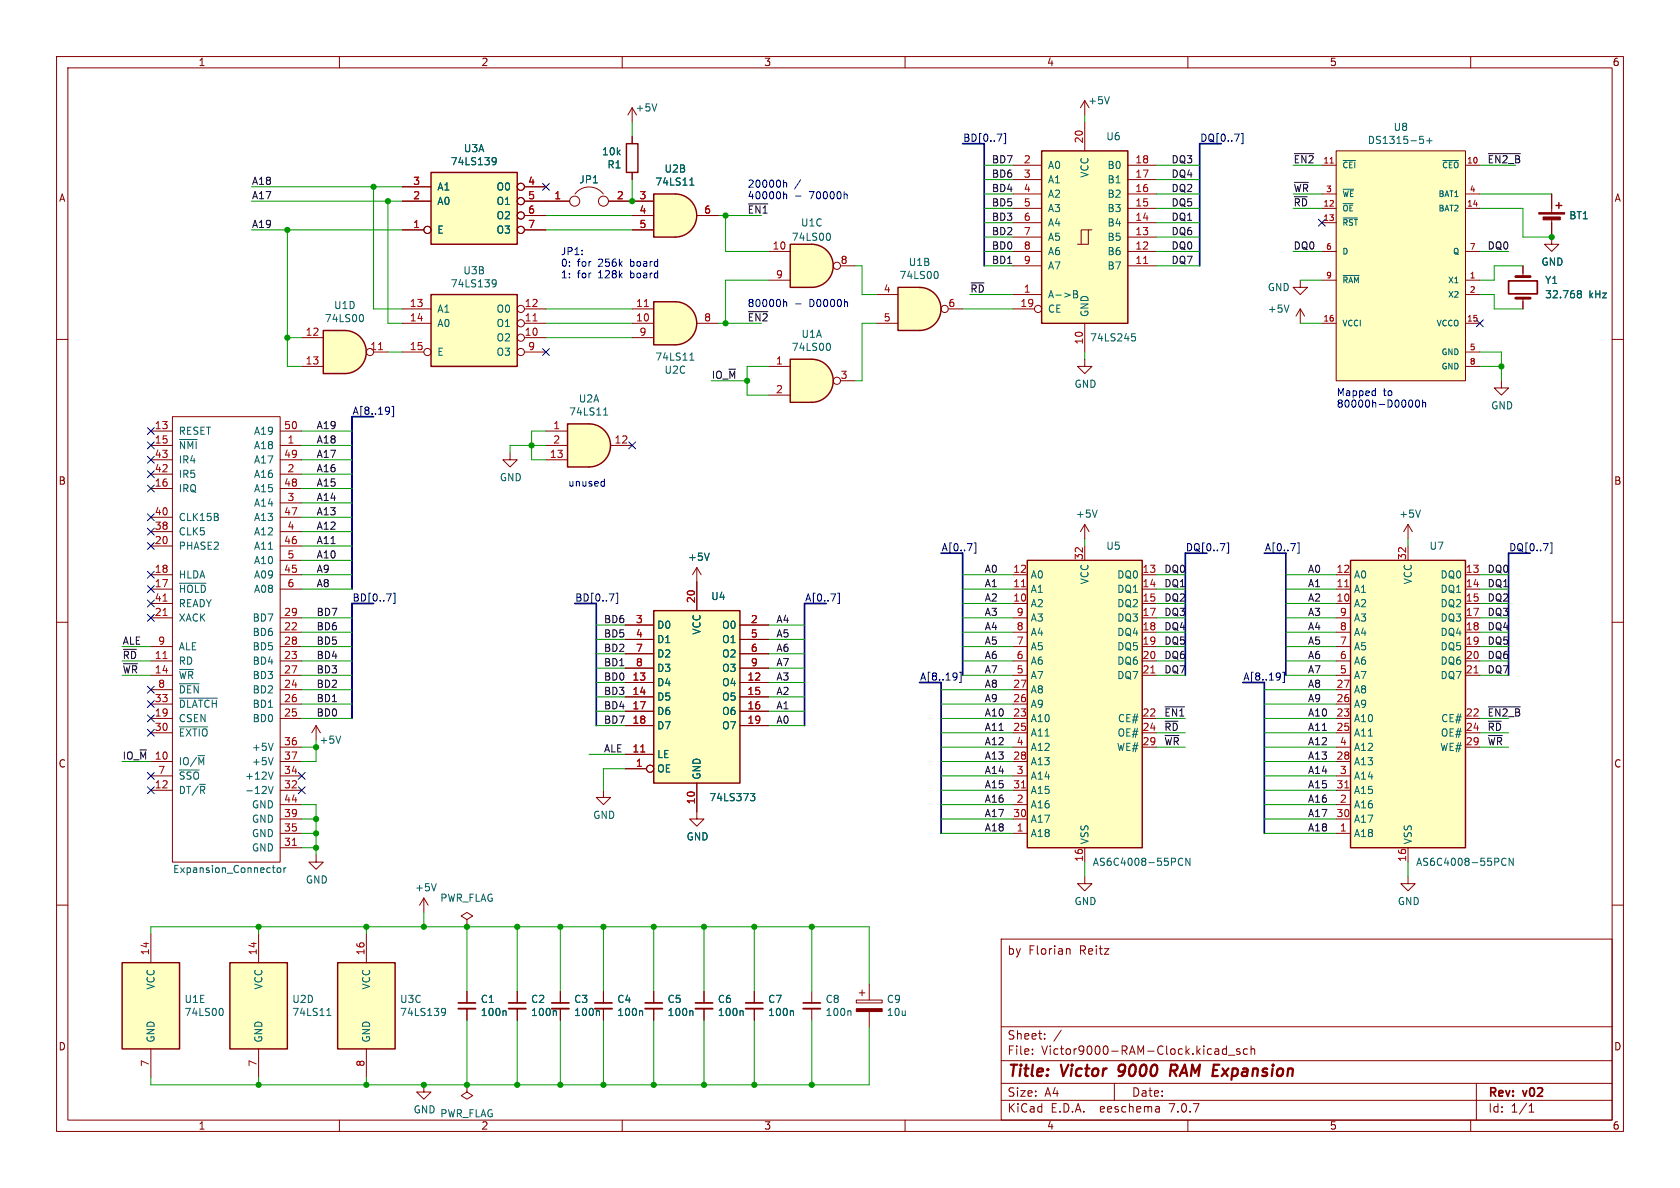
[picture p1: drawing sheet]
<svg xmlns="http://www.w3.org/2000/svg" width="297mm" height="210mm" viewBox="0 0 297 210" stroke-linecap="round" stroke-linejoin="round" font-family="sans-serif">
<defs><g id="words">
<g font-size="2.8" fill="#840000">
<text x="178" y="190.9">Title:</text>
<text x="187.7" y="190.9">Victor</text>
<text x="198.6" y="190.9">9000</text>
<text x="208.5" y="190.9">RAM Expansion</text>
</g>
<g font-size="2.1" fill="#840000">
<text x="178" y="169">by</text>
<text x="181.8" y="169">Florian</text>
<text x="190.9" y="169">Reitz</text>
<text x="178" y="184">Sheet:</text>
<text x="178" y="186.7">File:</text>
<text x="184.1" y="186.7">Victor9000-RAM-Clock.kicad_sch</text>
<text x="178" y="196.9">KiCad</text>
<text x="178" y="194.1">Size:</text>
<text x="184.7" y="194.1">A4</text>
<text x="185.7" y="196.9">E.D.A.</text>
<text x="194.6" y="196.9">eeschema</text>
<text x="200" y="194.1">Date:</text>
<text x="207" y="196.9">7.0.7</text>
<text x="263" y="194.3">Rev:</text>
<text x="263" y="196.9">Id:</text>
<text x="267.1" y="196.9">1/1</text>
<text x="269.4" y="194.3">v02</text>
</g>
<g font-size="1.8" fill="#840000">
<text x="35" y="11.9">1</text>
<text x="85" y="11.9">2</text>
<text x="135" y="11.9">3</text>
<text x="185" y="11.9">4</text>
<text x="235" y="11.9">5</text>
<text x="285" y="11.9">6</text>
<text x="10.3" y="35.9">A</text>
<text x="285.3" y="35.9">A</text>
<text x="10.3" y="85.9">B</text>
<text x="285.3" y="85.9">B</text>
<text x="10.3" y="135.9">C</text>
<text x="285.3" y="135.9">C</text>
<text x="10.3" y="185.9">D</text>
<text x="285.3" y="185.9">D</text>
<text x="35" y="199.9">1</text>
<text x="85" y="199.9">2</text>
<text x="135" y="199.9">3</text>
<text x="185" y="199.9">4</text>
<text x="235" y="199.9">5</text>
<text x="285" y="199.9">6</text>
</g>
<g font-size="1.8" fill="#006464">
<text x="112.3" y="19.9">+5V</text>
<text x="192.3" y="18.6">+5V</text>
<text x="246.3" y="23.3">U8</text>
<text x="79.6" y="29.4">74LS139</text>
<text x="81.9" y="27.1">U3A</text>
<text x="106.3" y="27.7">10k</text>
<text x="107.3" y="30">R1</text>
<text x="195.5" y="25">U6</text>
<text x="241.7" y="25.7">DS1315-5+</text>
<text x="77.2" y="33.9">A1</text>
<text x="87.7" y="33.9">O0</text>
<text x="102.3" y="32.6">JP1</text>
<text x="115.7" y="33">74LS11</text>
<text x="117.4" y="30.7">U2B</text>
<text x="185.2" y="30.1">A0</text>
<text x="185.2" y="32.6">A1</text>
<text x="185.2" y="35.2">A2</text>
<text x="192.6" y="31.5" transform="rotate(-90 192.6 31.5)">VCC</text>
<text x="195.7" y="35.2">B2</text>
<text x="195.7" y="32.6">B1</text>
<text x="195.7" y="30.1">B0</text>
<text x="77.2" y="41.5">E</text>
<text x="77.2" y="36.4">A0</text>
<text x="87.7" y="36.4">O1</text>
<text x="87.7" y="39">O2</text>
<text x="87.7" y="41.5">O3</text>
<text x="141.5" y="40.2">U1C</text>
<text x="185.2" y="37.7">A3</text>
<text x="185.2" y="40.2">A4</text>
<text x="195.7" y="40.2">B4</text>
<text x="195.7" y="37.7">B3</text>
<text x="277.3" y="39">BT1</text>
<text x="139.9" y="42.8">74LS00</text>
<text x="160.6" y="47.2">U1B</text>
<text x="185.2" y="42.8">A5</text>
<text x="185.2" y="45.3">A6</text>
<text x="185.2" y="47.9">A7</text>
<text x="195.7" y="47.9">B7</text>
<text x="195.7" y="45.3">B6</text>
<text x="195.7" y="42.8">B5</text>
<text x="272.4" y="47.2">GND</text>
<text x="79.6" y="51">74LS139</text>
<text x="81.8" y="48.7">U3B</text>
<text x="158.9" y="49.5">74LS00</text>
<text x="185.2" y="52.9">A-&gt;B</text>
<text x="224" y="51.7">GND</text>
<text x="273.1" y="50.4">Y1</text>
<text x="273.1" y="52.9">32.768</text>
<text x="280.9" y="52.9">kHz</text>
<text x="57.3" y="57.2">74LS00</text>
<text x="59" y="54.8">U1D</text>
<text x="77.2" y="55.5">A1</text>
<text x="77.2" y="58">A0</text>
<text x="87.7" y="58">O1</text>
<text x="87.7" y="55.5">O0</text>
<text x="141.6" y="59.9">U1A</text>
<text x="185.2" y="55.5">CE</text>
<text x="192.6" y="56.1" transform="rotate(-90 192.6 56.1)">GND</text>
<text x="224" y="55.5">+5V</text>
<text x="77.2" y="63.1">E</text>
<text x="87.7" y="60.6">O2</text>
<text x="87.7" y="63.1">O3</text>
<text x="115.7" y="64">74LS11</text>
<text x="139.9" y="62.2">74LS00</text>
<text x="192.6" y="60.6">74LS245</text>
<text x="102.2" y="71.3">U2A</text>
<text x="117.4" y="66.3">U2C</text>
<text x="189.9" y="68.8">GND</text>
<text x="31.5" y="77.1">RESET</text>
<text x="44.8" y="77.1">A19</text>
<text x="100.5" y="73.7">74LS11</text>
<text x="263.5" y="72.6">GND</text>
<text x="31.5" y="79.6">~{NMI}</text>
<text x="31.5" y="82.1">IR4</text>
<text x="44.8" y="79.6">A18</text>
<text x="44.8" y="82.1">A17</text>
<text x="31.5" y="87.2">IRQ</text>
<text x="31.5" y="84.7">IR5</text>
<text x="44.8" y="84.7">A16</text>
<text x="44.8" y="89.8">A14</text>
<text x="44.8" y="87.2">A15</text>
<text x="88.3" y="85.3">GND</text>
<text x="31.5" y="94.8">CLK5</text>
<text x="31.5" y="92.3">CLK15B</text>
<text x="44.8" y="94.8">A12</text>
<text x="44.8" y="92.3">A13</text>
<text x="190.1" y="91.7">+5V</text>
<text x="247.3" y="91.7">+5V</text>
<text x="31.5" y="97.4">PHASE2</text>
<text x="44.8" y="97.4">A11</text>
<text x="44.8" y="99.9">A10</text>
<text x="121.5" y="99.3">+5V</text>
<text x="195.5" y="97.4">U5</text>
<text x="252.6" y="97.4">U7</text>
<text x="31.5" y="105">~{HOLD}</text>
<text x="31.5" y="102.5">HLDA</text>
<text x="31.5" y="107.5">READY</text>
<text x="44.8" y="102.5">A09</text>
<text x="44.8" y="105">A08</text>
<text x="125.6" y="106.3">U4</text>
<text x="182.1" y="107.5">A2</text>
<text x="182.1" y="105">A1</text>
<text x="182.1" y="102.5">A0</text>
<text x="192.6" y="103.4" transform="rotate(-90 192.6 103.4)">VCC</text>
<text x="197.4" y="102.5">DQ0</text>
<text x="197.4" y="105">DQ1</text>
<text x="197.4" y="107.5">DQ2</text>
<text x="239.3" y="107.5">A2</text>
<text x="239.3" y="105">A1</text>
<text x="239.3" y="102.5">A0</text>
<text x="249.8" y="103.4" transform="rotate(-90 249.8 103.4)">VCC</text>
<text x="254.6" y="102.5">DQ0</text>
<text x="254.6" y="105">DQ1</text>
<text x="254.6" y="107.5">DQ2</text>
<text x="31.5" y="110.1">XACK</text>
<text x="44.6" y="112.6">BD6</text>
<text x="44.6" y="110.1">BD7</text>
<text x="116.1" y="111.4">D0</text>
<text x="116.1" y="113.9">D1</text>
<text x="124.1" y="112.3" transform="rotate(-90 124.1 112.3)">VCC</text>
<text x="127.6" y="111.4">O0</text>
<text x="127.6" y="113.9">O1</text>
<text x="182.1" y="112.6">A4</text>
<text x="182.1" y="110.1">A3</text>
<text x="197.4" y="110.1">DQ3</text>
<text x="197.4" y="112.6">DQ4</text>
<text x="239.3" y="112.6">A4</text>
<text x="239.3" y="110.1">A3</text>
<text x="254.6" y="110.1">DQ3</text>
<text x="254.6" y="112.6">DQ4</text>
<text x="31.5" y="117.7">RD</text>
<text x="31.5" y="115.2">ALE</text>
<text x="44.6" y="117.7">BD4</text>
<text x="44.6" y="115.2">BD5</text>
<text x="116.1" y="116.4">D2</text>
<text x="116.1" y="119">D3</text>
<text x="127.6" y="116.4">O2</text>
<text x="127.6" y="119">O3</text>
<text x="182.1" y="117.7">A6</text>
<text x="182.1" y="115.2">A5</text>
<text x="197.4" y="115.2">DQ5</text>
<text x="197.4" y="117.7">DQ6</text>
<text x="239.3" y="117.7">A6</text>
<text x="239.3" y="115.2">A5</text>
<text x="254.6" y="115.2">DQ5</text>
<text x="254.6" y="117.7">DQ6</text>
<text x="31.5" y="120.2">~{WR}</text>
<text x="31.5" y="125.3">~{DLATCH}</text>
<text x="31.5" y="122.8">~{DEN}</text>
<text x="44.6" y="122.8">BD2</text>
<text x="44.6" y="125.3">BD1</text>
<text x="44.6" y="120.2">BD3</text>
<text x="116.1" y="121.5">D4</text>
<text x="116.1" y="124.1">D5</text>
<text x="127.6" y="121.5">O4</text>
<text x="127.6" y="124.1">O5</text>
<text x="182.1" y="125.3">A9</text>
<text x="182.1" y="122.8">A8</text>
<text x="182.1" y="120.2">A7</text>
<text x="197.4" y="120.2">DQ7</text>
<text x="239.3" y="125.3">A9</text>
<text x="239.3" y="122.8">A8</text>
<text x="239.3" y="120.2">A7</text>
<text x="254.6" y="120.2">DQ7</text>
<text x="31.5" y="127.9">CSEN</text>
<text x="31.5" y="130.4">~{EXTIO}</text>
<text x="44.6" y="127.9">BD0</text>
<text x="116.1" y="126.6">D6</text>
<text x="116.1" y="129.1">D7</text>
<text x="127.6" y="126.6">O6</text>
<text x="127.6" y="129.1">O7</text>
<text x="182.1" y="127.9">A10</text>
<text x="182.1" y="130.4">A11</text>
<text x="197.5" y="130.4">OE#</text>
<text x="197.5" y="127.9">CE#</text>
<text x="239.3" y="127.9">A10</text>
<text x="239.3" y="130.4">A11</text>
<text x="254.6" y="130.4">OE#</text>
<text x="254.7" y="127.9">CE#</text>
<text x="31.5" y="135.5">IO/~{M}</text>
<text x="44.4" y="132.9">+5V</text>
<text x="44.4" y="135.5">+5V</text>
<text x="116.1" y="136.8">OE</text>
<text x="116.1" y="134.2">LE</text>
<text x="124.1" y="137.9" transform="rotate(-90 124.1 137.9)">GND</text>
<text x="182.1" y="135.5">A13</text>
<text x="182.1" y="132.9">A12</text>
<text x="197.3" y="132.9">WE#</text>
<text x="239.3" y="135.5">A13</text>
<text x="239.3" y="132.9">A12</text>
<text x="254.5" y="132.9">WE#</text>
<text x="31.5" y="140.6">DT/~{R}</text>
<text x="31.5" y="138">~{SSO}</text>
<text x="43.2" y="140.6">-12V</text>
<text x="43.2" y="138">+12V</text>
<text x="44.4" y="143.1">GND</text>
<text x="125.3" y="141.8">74LS373</text>
<text x="182.1" y="143.1">A16</text>
<text x="182.1" y="138">A14</text>
<text x="182.1" y="140.6">A15</text>
<text x="239.3" y="143.1">A16</text>
<text x="239.3" y="138">A14</text>
<text x="239.3" y="140.6">A15</text>
<text x="44.4" y="148.2">GND</text>
<text x="44.4" y="145.6">GND</text>
<text x="104.8" y="145">GND</text>
<text x="121.3" y="148.8">GND</text>
<text x="182.1" y="148.2">A18</text>
<text x="182.1" y="145.6">A17</text>
<text x="192.6" y="149.4" transform="rotate(-90 192.6 149.4)">VSS</text>
<text x="239.3" y="148.2">A18</text>
<text x="239.3" y="145.6">A17</text>
<text x="249.8" y="149.4" transform="rotate(-90 249.8 149.4)">VSS</text>
<text x="30.5" y="154.5">Expansion_Connector</text>
<text x="44.4" y="150.7">GND</text>
<text x="193.1" y="153.3">AS6C4008-55PCN</text>
<text x="250.2" y="153.3">AS6C4008-55PCN</text>
<text x="54" y="156.4">GND</text>
<text x="73.3" y="157.8">+5V</text>
<text x="77.7" y="159.6">PWR_FLAG</text>
<text x="189.9" y="160.2">GND</text>
<text x="247" y="160.2">GND</text>
<text x="27.5" y="175" transform="rotate(-90 27.5 175)">VCC</text>
<text x="32.5" y="177.5">U1E</text>
<text x="32.5" y="179.8">74LS00</text>
<text x="46.6" y="175" transform="rotate(-90 46.6 175)">VCC</text>
<text x="51.6" y="177.5">U2D</text>
<text x="51.6" y="179.8">74LS11</text>
<text x="65.6" y="175" transform="rotate(-90 65.6 175)">VCC</text>
<text x="70.6" y="179.8">74LS139</text>
<text x="70.6" y="177.5">U3C</text>
<text x="84.9" y="177.5">C1</text>
<text x="84.9" y="179.8">100n</text>
<text x="93.8" y="177.5">C2</text>
<text x="93.8" y="179.8">100n</text>
<text x="101.4" y="177.5">C3</text>
<text x="101.4" y="179.8">100n</text>
<text x="109" y="177.5">C4</text>
<text x="109" y="179.8">100n</text>
<text x="117.9" y="177.5">C5</text>
<text x="117.9" y="179.8">100n</text>
<text x="126.8" y="177.5">C6</text>
<text x="126.8" y="179.8">100n</text>
<text x="135.7" y="177.5">C7</text>
<text x="135.7" y="179.8">100n</text>
<text x="145.9" y="177.5">C8</text>
<text x="145.9" y="179.8">100n</text>
<text x="156.7" y="177.5">C9</text>
<text x="156.7" y="179.8">10u</text>
<text x="27.5" y="184.4" transform="rotate(-90 27.5 184.4)">GND</text>
<text x="46.6" y="184.4" transform="rotate(-90 46.6 184.4)">GND</text>
<text x="65.6" y="184.4" transform="rotate(-90 65.6 184.4)">GND</text>
<text x="73" y="197">GND</text>
<text x="77.7" y="197.7">PWR_FLAG</text>
</g>
<g font-size="1.8" fill="#000084">
<text x="170.2" y="25.1">BD[0..7]</text>
<text x="212.1" y="25.1">DQ[0..7]</text>
<text x="62.2" y="73.4">A[8..19]</text>
<text x="166.4" y="97.5">A[0..7]</text>
<text x="209.5" y="97.5">DQ[0..7]</text>
<text x="223.5" y="97.5">A[0..7]</text>
<text x="266.7" y="97.5">DQ[0..7]</text>
<text x="62.2" y="106.4">BD[0..7]</text>
<text x="101.6" y="106.4">BD[0..7]</text>
<text x="142.2" y="106.4">A[0..7]</text>
<text x="162.6" y="120.4">A[8..19]</text>
<text x="219.7" y="120.4">A[8..19]</text>
</g>
<g font-size="1.8" fill="#0f0f0f">
<text x="175.3" y="28.9">BD7</text>
<text x="207" y="28.9">DQ3</text>
<text x="228.6" y="28.9">~{EN2}</text>
<text x="262.9" y="28.9">~{EN2_B}</text>
<text x="44.4" y="35.3">A17</text>
<text x="44.4" y="32.8">A18</text>
<text x="175.3" y="34">BD4</text>
<text x="175.3" y="31.5">BD6</text>
<text x="207" y="31.5">DQ4</text>
<text x="207" y="34">DQ2</text>
<text x="228.6" y="34">~{WR}</text>
<text x="44.4" y="40.4">A19</text>
<text x="132.1" y="37.8">~{EN1}</text>
<text x="175.3" y="39.1">BD3</text>
<text x="175.3" y="41.6">BD2</text>
<text x="175.3" y="36.6">BD5</text>
<text x="207" y="36.6">DQ5</text>
<text x="207" y="41.6">DQ6</text>
<text x="207" y="39.1">DQ1</text>
<text x="228.6" y="36.6">~{RD}</text>
<text x="175.3" y="44.2">BD0</text>
<text x="175.3" y="46.7">BD1</text>
<text x="207" y="44.2">DQ0</text>
<text x="207" y="46.7">DQ7</text>
<text x="228.6" y="44.2">DQ0</text>
<text x="262.9" y="44.2">DQ0</text>
<text x="171.4" y="51.8">~{RD}</text>
<text x="132.1" y="56.9">~{EN2}</text>
<text x="55.9" y="75.9">A19</text>
<text x="55.9" y="83.6">A16</text>
<text x="55.9" y="81">A17</text>
<text x="55.9" y="78.5">A18</text>
<text x="55.9" y="86.1">A15</text>
<text x="55.9" y="88.6">A14</text>
<text x="55.9" y="91.2">A13</text>
<text x="55.9" y="93.7">A12</text>
<text x="55.9" y="96.3">A11</text>
<text x="55.9" y="101.3">A9</text>
<text x="55.9" y="98.8">A10</text>
<text x="174" y="101.3">A0</text>
<text x="205.7" y="101.3">DQ0</text>
<text x="231.1" y="101.3">A0</text>
<text x="262.9" y="101.3">DQ0</text>
<text x="55.9" y="103.9">A8</text>
<text x="174" y="106.4">A2</text>
<text x="174" y="103.9">A1</text>
<text x="205.7" y="103.9">DQ1</text>
<text x="205.7" y="106.4">DQ2</text>
<text x="231.1" y="103.9">A1</text>
<text x="231.1" y="106.4">A2</text>
<text x="262.9" y="106.4">DQ2</text>
<text x="262.9" y="103.9">DQ1</text>
<text x="55.9" y="109">BD7</text>
<text x="55.9" y="111.5">BD6</text>
<text x="106.7" y="112.8">BD5</text>
<text x="106.7" y="110.2">BD6</text>
<text x="137.2" y="110.2">A4</text>
<text x="137.2" y="112.8">A5</text>
<text x="174" y="111.5">A4</text>
<text x="174" y="109">A3</text>
<text x="205.7" y="109">DQ3</text>
<text x="205.7" y="111.5">DQ4</text>
<text x="231.1" y="111.5">A4</text>
<text x="231.1" y="109">A3</text>
<text x="262.9" y="109">DQ3</text>
<text x="262.9" y="111.5">DQ4</text>
<text x="21.6" y="119.1">~{WR} 14</text>
<text x="21.6" y="116.6">~{RD} 11</text>
<text x="21.6" y="114">ALE</text>
<text x="55.9" y="119.1">BD3</text>
<text x="55.9" y="114">BD5</text>
<text x="55.9" y="116.6">BD4</text>
<text x="106.7" y="115.3">BD2</text>
<text x="106.7" y="117.8">BD1</text>
<text x="137.2" y="117.8">A7</text>
<text x="137.2" y="115.3">A6</text>
<text x="174" y="114">A5</text>
<text x="174" y="116.6">A6</text>
<text x="174" y="119.1">A7</text>
<text x="205.7" y="114">DQ5</text>
<text x="205.7" y="116.6">DQ6</text>
<text x="205.7" y="119.1">DQ7</text>
<text x="231.1" y="119.1">A7</text>
<text x="231.1" y="114">A5</text>
<text x="231.1" y="116.6">A6</text>
<text x="262.9" y="114">DQ5</text>
<text x="262.9" y="116.6">DQ6</text>
<text x="262.9" y="119.1">DQ7</text>
<text x="55.9" y="124.2">BD1</text>
<text x="55.9" y="121.7">BD2</text>
<text x="106.7" y="120.4">BD0</text>
<text x="106.7" y="125.5">BD4</text>
<text x="106.7" y="122.9">BD3</text>
<text x="137.2" y="122.9">A2</text>
<text x="137.2" y="120.4">A3</text>
<text x="137.2" y="125.5">A1</text>
<text x="174" y="124.2">A9</text>
<text x="174" y="121.7">A8</text>
<text x="231.1" y="121.7">A8</text>
<text x="231.1" y="124.2">A9</text>
<text x="55.9" y="126.7">BD0</text>
<text x="106.7" y="128">BD7</text>
<text x="137.2" y="128">A0</text>
<text x="174" y="131.8">A12</text>
<text x="174" y="129.3">A11</text>
<text x="174" y="126.7">A10</text>
<text x="205.7" y="129.3">~{RD}</text>
<text x="205.7" y="131.8">~{WR}</text>
<text x="205.7" y="126.7">~{EN1}</text>
<text x="231.1" y="126.7">A10</text>
<text x="231.1" y="129.3">A11</text>
<text x="231.1" y="131.8">A12</text>
<text x="262.9" y="129.3">~{RD}</text>
<text x="262.9" y="126.7">~{EN2_B}</text>
<text x="262.9" y="131.8">~{WR}</text>
<text x="21.6" y="134.4">IO_~{M}</text>
<text x="106.7" y="133.1">ALE</text>
<text x="174" y="136.9">A14</text>
<text x="174" y="134.4">A13</text>
<text x="231.1" y="134.4">A13</text>
<text x="231.1" y="136.9">A14</text>
<text x="174" y="139.4">A15</text>
<text x="174" y="142">A16</text>
<text x="231.1" y="139.4">A15</text>
<text x="231.1" y="142">A16</text>
<text x="174" y="144.5">A17</text>
<text x="174" y="147.1">A18</text>
<text x="231.1" y="144.5">A17</text>
<text x="231.1" y="147.1">A18</text>
</g>
<g font-size="1.8" fill="#a90000">
<text x="180.9" y="29">2</text>
<text x="191.5" y="25.4" transform="rotate(-90 191.5 25.4)">20</text>
<text x="200.6" y="29">18</text>
<text x="73" y="35.3">2</text>
<text x="73" y="32.8">3</text>
<text x="93.3" y="32.8">4</text>
<text x="93.3" y="35.3">5</text>
<text x="97.9" y="35.3">1</text>
<text x="109" y="35.3">2</text>
<text x="113" y="35.3">3</text>
<text x="180.9" y="31.5">3</text>
<text x="180.9" y="34">4</text>
<text x="200.6" y="34">16</text>
<text x="200.6" y="31.5">17</text>
<text x="73" y="40.4">1</text>
<text x="93.3" y="37.8">6</text>
<text x="93.3" y="40.4">7</text>
<text x="113" y="37.8">4</text>
<text x="113" y="40.4">5</text>
<text x="124.4" y="37.8">6</text>
<text x="180.9" y="36.6">5</text>
<text x="180.9" y="39.1">6</text>
<text x="180.9" y="41.7">7</text>
<text x="200.6" y="41.7">13</text>
<text x="200.6" y="39.1">14</text>
<text x="200.6" y="36.6">15</text>
<text x="136.5" y="44.2">10</text>
<text x="148.5" y="46.7">8</text>
<text x="180.9" y="44.2">8</text>
<text x="180.9" y="46.7">9</text>
<text x="200.6" y="46.7">11</text>
<text x="200.6" y="44.2">12</text>
<text x="137.1" y="49.3">9</text>
<text x="156.1" y="51.8">4</text>
<text x="180.9" y="51.8">1</text>
<text x="53.9" y="59.4">12</text>
<text x="72.3" y="54.4">13</text>
<text x="72.3" y="56.9">14</text>
<text x="92.7" y="59.4">10</text>
<text x="92.7" y="56.9">11</text>
<text x="92.7" y="54.4">12</text>
<text x="112.4" y="56.9">10</text>
<text x="112.4" y="54.4">11</text>
<text x="113" y="59.4">9</text>
<text x="124.4" y="56.9">8</text>
<text x="156.1" y="56.9">5</text>
<text x="167.6" y="54.4">6</text>
<text x="180.3" y="54.4">19</text>
<text x="53.9" y="64.5">13</text>
<text x="65.4" y="62">11</text>
<text x="72.3" y="62">15</text>
<text x="93.3" y="62">9</text>
<text x="137.1" y="64.5">1</text>
<text x="191.5" y="61" transform="rotate(-90 191.5 61)">10</text>
<text x="137.1" y="69.6">2</text>
<text x="148.5" y="67.1">3</text>
<text x="27.3" y="75.9">13</text>
<text x="50.1" y="75.9">50</text>
<text x="97.7" y="75.9">1</text>
<text x="27.3" y="78.5">15</text>
<text x="27.3" y="83.6">42</text>
<text x="27.3" y="81">43</text>
<text x="50.1" y="81">49</text>
<text x="50.7" y="78.5">1</text>
<text x="50.7" y="83.6">2</text>
<text x="97.1" y="81">13</text>
<text x="97.7" y="78.5">2</text>
<text x="108.5" y="78.5">12</text>
<text x="27.3" y="86.1">16</text>
<text x="50.1" y="86.1">48</text>
<text x="50.7" y="88.6">3</text>
<text x="27.3" y="93.7">38</text>
<text x="27.3" y="91.2">40</text>
<text x="50.1" y="91.2">47</text>
<text x="50.7" y="93.7">4</text>
<text x="27.3" y="101.3">18</text>
<text x="27.3" y="96.3">20</text>
<text x="50.1" y="101.3">45</text>
<text x="50.1" y="96.3">46</text>
<text x="50.7" y="98.8">5</text>
<text x="179" y="101.3">12</text>
<text x="191.5" y="99.1" transform="rotate(-90 191.5 99.1)">32</text>
<text x="201.9" y="101.3">13</text>
<text x="236.2" y="101.3">12</text>
<text x="248.7" y="99.1" transform="rotate(-90 248.7 99.1)">32</text>
<text x="259" y="101.3">13</text>
<text x="27.3" y="103.9">17</text>
<text x="27.3" y="106.4">41</text>
<text x="50.7" y="103.9">6</text>
<text x="122.9" y="106.7" transform="rotate(-90 122.9 106.7)">20</text>
<text x="179" y="106.4">10</text>
<text x="179" y="103.9">11</text>
<text x="201.9" y="103.9">14</text>
<text x="201.9" y="106.4">15</text>
<text x="236.2" y="106.4">10</text>
<text x="236.2" y="103.9">11</text>
<text x="259" y="103.9">14</text>
<text x="259" y="106.4">15</text>
<text x="27.3" y="109">21</text>
<text x="50.1" y="111.5">22</text>
<text x="50.1" y="109">29</text>
<text x="112.3" y="110.2">3</text>
<text x="112.3" y="112.8">4</text>
<text x="132.6" y="110.2">2</text>
<text x="132.6" y="112.8">5</text>
<text x="179.6" y="111.5">8</text>
<text x="179.6" y="109">9</text>
<text x="201.9" y="109">17</text>
<text x="201.9" y="111.5">18</text>
<text x="236.8" y="111.5">8</text>
<text x="236.8" y="109">9</text>
<text x="259" y="109">17</text>
<text x="259" y="111.5">18</text>
<text x="27.9" y="114">9</text>
<text x="50.1" y="116.6">23</text>
<text x="50.1" y="119.1">27</text>
<text x="50.1" y="114">28</text>
<text x="112.3" y="115.3">7</text>
<text x="112.3" y="117.9">8</text>
<text x="132.6" y="115.3">6</text>
<text x="132.6" y="117.9">9</text>
<text x="179.6" y="119.1">5</text>
<text x="179.6" y="116.6">6</text>
<text x="179.6" y="114">7</text>
<text x="201.9" y="114">19</text>
<text x="201.9" y="116.6">20</text>
<text x="201.9" y="119.1">21</text>
<text x="236.8" y="119.1">5</text>
<text x="236.8" y="116.6">6</text>
<text x="236.8" y="114">7</text>
<text x="259" y="114">19</text>
<text x="259" y="116.6">20</text>
<text x="259" y="119.1">21</text>
<text x="27.3" y="124.2">33</text>
<text x="27.9" y="121.7">8</text>
<text x="50.1" y="121.7">24</text>
<text x="50.1" y="124.2">26</text>
<text x="111.7" y="120.4">13</text>
<text x="111.7" y="122.9">14</text>
<text x="111.7" y="125.5">17</text>
<text x="132" y="120.4">12</text>
<text x="132" y="122.9">15</text>
<text x="132" y="125.5">16</text>
<text x="179" y="124.2">26</text>
<text x="179" y="121.7">27</text>
<text x="236.2" y="124.2">26</text>
<text x="236.2" y="121.7">27</text>
<text x="27.3" y="126.7">19</text>
<text x="27.3" y="129.3">30</text>
<text x="50.1" y="126.7">25</text>
<text x="50.1" y="131.8">36</text>
<text x="111.7" y="128">18</text>
<text x="132" y="128">19</text>
<text x="179" y="126.7">23</text>
<text x="179" y="129.3">25</text>
<text x="179.6" y="131.8">4</text>
<text x="201.9" y="126.7">22</text>
<text x="201.9" y="129.3">24</text>
<text x="201.9" y="131.8">29</text>
<text x="236.2" y="126.7">23</text>
<text x="236.2" y="129.3">25</text>
<text x="236.8" y="131.8">4</text>
<text x="259" y="126.7">22</text>
<text x="259" y="129.3">24</text>
<text x="259" y="131.8">29</text>
<text x="27.3" y="134.4">10</text>
<text x="27.9" y="136.9">7</text>
<text x="50.1" y="136.9">34</text>
<text x="50.1" y="134.4">37</text>
<text x="111.7" y="133.1">11</text>
<text x="112.3" y="135.6">1</text>
<text x="179" y="134.4">28</text>
<text x="179.6" y="136.9">3</text>
<text x="236.2" y="134.4">28</text>
<text x="236.8" y="136.9">3</text>
<text x="27.3" y="139.4">12</text>
<text x="50.1" y="139.4">32</text>
<text x="50.1" y="142">44</text>
<text x="122.9" y="142.3" transform="rotate(-90 122.9 142.3)">10</text>
<text x="179" y="139.4">31</text>
<text x="179.6" y="142">2</text>
<text x="236.2" y="139.4">31</text>
<text x="236.8" y="142">2</text>
<text x="50.1" y="149.6">31</text>
<text x="50.1" y="147.1">35</text>
<text x="50.1" y="144.5">39</text>
<text x="179" y="144.5">30</text>
<text x="179.6" y="147.1">1</text>
<text x="236.2" y="144.5">30</text>
<text x="236.8" y="147.1">1</text>
<text x="191.5" y="152.4" transform="rotate(-90 191.5 152.4)">16</text>
<text x="248.7" y="152.4" transform="rotate(-90 248.7 152.4)">16</text>
<text x="26.4" y="169" transform="rotate(-90 26.4 169)">14</text>
<text x="45.5" y="169" transform="rotate(-90 45.5 169)">14</text>
<text x="64.5" y="169" transform="rotate(-90 64.5 169)">16</text>
<text x="26.4" y="188.7" transform="rotate(-90 26.4 188.7)">7</text>
<text x="45.5" y="188.7" transform="rotate(-90 45.5 188.7)">7</text>
<text x="64.5" y="188.7" transform="rotate(-90 64.5 188.7)">8</text>
</g>
<g font-size="1.8" fill="#0000c2">
<text x="132.1" y="33.3">20000h</text>
<text x="132.1" y="35.3">40000h</text>
<text x="140.4" y="33.3">/</text>
<text x="143.2" y="35.3">70000h</text>
<text x="99.1" y="45.2">JP1:</text>
<text x="99.1" y="47.2">0:</text>
<text x="102" y="47.2">for</text>
<text x="105.9" y="47.2">256k</text>
<text x="111.7" y="47.2">board</text>
<text x="99.1" y="49.3">1:</text>
<text x="102" y="49.3">for</text>
<text x="105.9" y="49.3">128k</text>
<text x="111.7" y="49.3">board</text>
<text x="132.1" y="54.4">80000h</text>
<text x="143.2" y="54.4">D0000h</text>
<text x="236.2" y="70.1">Mapped</text>
<text x="244.5" y="70.1">to</text>
<text x="236.2" y="72.1">80000h-D0000h</text>
<text x="100.3" y="86.1">unused</text>
</g>
<g font-size="1.8" fill="#009600">
<text x="125.7" y="67">IO_~{M}</text>
<text x="56.4" y="131.7">+5V</text>
</g>
<g font-size="1.4" fill="#a90000">
<text x="233.9" y="29">11</text>
<text x="259.3" y="29">10</text>
<text x="234.3" y="34">3</text>
<text x="259.7" y="34">4</text>
<text x="233.9" y="36.6">12</text>
<text x="233.9" y="39.1">13</text>
<text x="259.3" y="36.6">14</text>
<text x="234.3" y="44.2">6</text>
<text x="259.7" y="44.2">7</text>
<text x="234.3" y="49.3">9</text>
<text x="259.7" y="49.3">1</text>
<text x="259.7" y="51.8">2</text>
<text x="233.9" y="56.9">16</text>
<text x="259.3" y="56.9">15</text>
<text x="259.7" y="62">5</text>
<text x="259.7" y="64.5">8</text>
</g>
<g font-size="1.4" fill="#006464">
<text x="237.2" y="29.9">~{CEI}</text>
<text x="254.8" y="29.9">~{CEO}</text>
<text x="237.2" y="35">~{WE}</text>
<text x="254.2" y="35">BAT1</text>
<text x="237.2" y="37.6">~{OE}</text>
<text x="237.2" y="40.1">~{RST}</text>
<text x="254.2" y="37.6">BAT2</text>
<text x="237.2" y="45.2">D</text>
<text x="256.7" y="45.2">Q</text>
<text x="237.2" y="50.3">~{RAM}</text>
<text x="255.9" y="50.3">X1</text>
<text x="255.9" y="52.8">X2</text>
<text x="237.2" y="57.9">VCCI</text>
<text x="253.8" y="57.9">VCCO</text>
<text x="254.7" y="63">GND</text>
<text x="254.7" y="65.5">GND</text>
</g>
</g></defs>
<g fill="none" stroke="#840000" stroke-width=".18">
<path d="M10 10h277v190h-277zM12 12h273v186h-273zM60 10v2M110 10v2M160 10v2M191 19.1l.8-1.3v2.5M210 10v2M260 10v2M179.1 39.4h5M179.1 36.8h5M179.1 34.3h5M179.1 31.8h5"/>
<path d="M179.1 29.2h5M191.8 21.6v5.1M199.4 39.4h5.1M199.4 36.8h5.1M199.4 34.3h5.1M199.4 31.8h5.1M199.4 29.2h5.1M10 60h2M71.1 57.2h5.1M71.1 54.6h5.1M92.7 59.7h3.8M92.7 57.2h3.8"/>
<path d="M92.7 54.6h3.8M179.1 54.6h3.8M179.1 52.1h5M179.1 47h5M179.1 44.5h5M179.1 41.9h5M191.8 57.2v5M192.4 40.6h-1.3v2.6M193 40.6h-.6v2.6h-1.9M199.4 47h5.1M199.4 44.5h5.1M199.4 41.9h5.1"/>
<path d="M229.9 49.5v1.3h1.2l-1.2 1.3-1.3-1.3h1.3M229.9 54.6l-.8 1.3M229.9 54.6v2.6M229.9 54.6l.7 1.3M285 60h2M71.1 62.2h3.8M92.7 62.2h3.8M10 110h2M285 110h2M10 160h2M285 160h2M177 166h108v32h-108z"/>
<path d="M188.7 167.7l.4 .1 .1 .1v.8M60 198v2M110 198v2M160 198v2M177 194.5h108M177 191.5h108M177 187.5h108M177 181.5h108M182.5 186.3v.1M182.5 185.5v.1M184.7 183.6v.1M184.7 182.8v.1"/>
<path d="M187.6 182.1l-1.3 2M197 191.5v3M204.9 195.7l.1 .9M205 196.5l-.2 .1M205 196h-.2M210 198v2M216.8 184.9v1.5M216.8 185.5l-.4-.1-.3 .3v.4l.1 .2h.6M217.2 186.5h1.1M219.2 185.5l-.4-.1-.2 .2 .1 .2 .5 .2v.3h-.6M220.5 185.5l-.4-.1-.3 .3v.4l.2 .2h.5M221.2 185.5l.2-.1 .3 .1 .1 .9"/>
<path d="M221.2 184.9v1.5M260 198v2M261 191.5v6.5M270.3 196.6h.9M270.3 195.5l.4-.4v1.5"/>
<circle cx="92.1" cy="57.1" r=".63"/>
<circle cx="92.1" cy="54.6" r=".63"/>
<circle cx="92.1" cy="59.7" r=".63"/>
<circle cx="183.5" cy="54.6" r=".63"/>
<circle cx="75.6" cy="62.2" r=".63"/>
<circle cx="92.1" cy="62.2" r=".63"/>
</g>
<path d="M197.8 190.2h.4M197.9 188.4l-.2 .7 .1 .2M207.4 189.3l.6 .9M207.8 188.2h-.7l-.3 2M207.9 189.2l-1 .1" fill="none" stroke="#840000" stroke-width=".4"/>
<path d="M196.1 17.1l-.4 1.3M87.1 49.5l.4-.1 .2 .2a.84 .84 0 0 1-.3 1.1h-.3M87.7 50l-.2 .2h-.4M189.8 51.4h.4l.3 .2-.3 .4 .3 .1v.3l-.2 .2h-.5zM189.8 52h.4M200.1 59h.6M200.2 59.5h.3l.3 .2-.2 .5-.4 .1M227.9 53.9l-.4 1.3" fill="none" stroke="#006464" stroke-width=".18"/>
<g fill="#ffffc2" stroke="#ffffc2" stroke-width=".18">
<path d="M76.2 52.1h15.2v12.7h-15.2z"/>
<path d="M184.1 26.7h15.3v30.5h-15.3z"/>
<path d="M119.4 53.3a3.8 3.8 0 0 1 3.8 3.9 3.8 3.8 0 0 1-3.8 3.8z"/>
</g>
<path d="M184.1 26.7h15.3v30.5h-15.3zM76.2 52.1h15.2v12.7h-15.2z" fill="none" stroke="#840000" stroke-width=".25"/>
<path d="M94.2 56.7h.7M202.2 46.6h.7" fill="none" stroke="#a90000" stroke-width=".18"/>
<path d="M115.6 53.3h3.8v7.7h-3.8z" fill="#ffffc2"/>
<path d="M115.6 53.3h3.8a3.8 3.8 0 0 1 3.8 3.9 3.8 3.8 0 0 1-3.8 3.8h-3.8z" fill="none" stroke="#840000" stroke-width=".25"/>
<path d="M111.8 57.2h3.8M111.8 54.6h3.8M111.8 59.7h3.8M123.2 57.2h3.8" fill="none" stroke="#840000" stroke-width=".18"/>
<path d="M113.9 54.2h.7" fill="none" stroke="#a90000" stroke-width=".18"/>
<path d="M122 63.7h.7M122.1 62.7l.2-.3v1.3" fill="none" stroke="#006464" stroke-width=".18"/>
<path d="M119.4 34.3a3.8 3.8 0 0 1 3.8 3.8 3.8 3.8 0 0 1-3.8 3.8z" fill="#ffffc2" stroke="#ffffc2" stroke-width=".18"/>
<path d="M115.6 34.3h3.8v7.6h-3.8z" fill="#ffffc2"/>
<path d="M115.6 34.3h3.8a3.8 3.8 0 0 1 3.8 3.8 3.8 3.8 0 0 1-3.8 3.8h-3.8z" fill="none" stroke="#840000" stroke-width=".25"/>
<path d="M111.8 35.6h3.8M111.8 38.1h3.8M123.2 38.1h3.8M111.8 40.6h3.8" fill="none" stroke="#840000" stroke-width=".18"/>
<path d="M122 32.7h.7M122.1 31.8l.2-.3v1.2" fill="none" stroke="#006464" stroke-width=".18"/>
<path d="M104.1 74.9a3.8 3.8 0 0 1 3.8 3.8 3.8 3.8 0 0 1-3.8 3.9z" fill="#ffffc2" stroke="#ffffc2" stroke-width=".18"/>
<path d="M100.3 74.9h3.8v7.7h-3.8z" fill="#ffffc2"/>
<path d="M110.7 25.4h2.1v5.1h-2.1zM275.1 36.3h1M275.6 35.8v1M100.3 74.9h3.8a3.8 3.8 0 0 1 3.8 3.8 3.8 3.8 0 0 1-3.8 3.9h-3.8z" fill="none" stroke="#840000" stroke-width=".25"/>
<g fill="none" stroke="#840000" stroke-width=".18">
<path d="M96.5 35.6h4.2M101.7 34.3a3.1 3.1 0 0 1 5 0M107.6 35.6h4.2M111 20.3l.8-1.2v2.5M111.8 24.1v1.3M111.8 30.5v1.3M233.7 29.2h2.5M233.7 36.8h2.5M233.7 39.4h2.5M233.7 34.3h2.5M236.2 26.7h22.9v40.6h-22.9zM259.1 29.2h2.5"/>
<path d="M259.1 36.8h2.5M259.1 34.3h2.5M274.3 38.6v4.6h1.3l-1.3 1.3-1.3-1.3h1.3M274.3 34.3v3.3M233.7 49.5h2.5M233.7 57.2h2.5M233.7 44.5h2.5M259.1 49.5h2.5M259.1 57.2h2.5M259.1 52.1h2.5M259.1 44.5h2.5M269.2 47v1.9"/>
<path d="M269.2 52.7v1.9M96.5 76.2h3.8M96.5 78.7h3.8M107.9 78.7h3.9M191.8 63.5v1.3h1.2l-1.2 1.2-1.3-1.2h1.3M259.1 62.2h2.5M259.1 64.8h2.5M265.4 67.3v1.3h1.3l-1.3 1.3-1.2-1.3h1.2M90.2 80v1.3h1.2l-1.2 1.3-1.3-1.3h1.3M96.5 81.3h3.8M99.1 175.3v2M99.1 178.3v2"/>
<path d="M106.7 175.3v2M106.7 178.3v2M115.6 175.3v2M115.6 178.3v2M124.5 175.3v2M124.5 178.3v2"/>
<circle cx="101.6" cy="35.6" r=".89"/>
<circle cx="106.7" cy="35.6" r=".89"/>
</g>
<g fill="none" stroke="#006464" stroke-width=".18">
<path d="M116.1 18.4l-.4 1.2M237.4 28.4h2.3M237.4 36h1.8M237.4 38.5h2.6M237.4 33.5h1.9M251 24.1h.6M251.1 24.6h.3l.3 .2-.1 .5-.5 .1M252.2 24.9h1M252.7 24.4v1M255.1 28.4h2.8M237.4 48.7h2.9M279 51.9h.1"/>
<path d="M279 51.4h.3l.2 .1 .1 .2-.3 .2M279.1 51.9h.2M279.1 51.9l-.1 .1M279.3 51.9l.3 .3-.1 .3-.2 .1h-.3M106.7 73.4h.7M106.8 72.4l.3-.3v1.3M105.8 178.7l.2 .2v.6M113.4 178.7l.2 .2v.6M122.3 178.7l.2 .2v.6M131.2 178.7l.2 .2v.6"/>
</g>
<path d="M97.5 178.3h3.1M105.2 178.3h3M114 178.3h3.1M122.9 178.3h3.1" fill="none" stroke="#840000" stroke-width=".33"/>
<path d="M266.7 49.7h5.1v2.2h-5.1zM97.5 177.3h3.1M105.2 177.3h3M114 177.3h3.1M122.9 177.3h3.1" fill="none" stroke="#840000" stroke-width=".3"/>
<path d="M268 52.7h2.5M268 48.9h2.5" fill="none" stroke="#840000" stroke-width=".51"/>
<g fill="#ffffc2" stroke="#ffffc2" stroke-width=".18">
<path d="M236.2 26.7h22.9v40.6h-22.9z"/>
<path d="M61 58.4a3.8 3.8 0 0 1 3.8 3.8 3.8 3.8 0 0 1-3.8 3.8z"/>
</g>
<path d="M235.1 28.8h.6" fill="none" stroke="#a90000" stroke-width=".18"/>
<g fill="#840000" stroke="#840000" stroke-width=".18">
<path d="M272 37.6h4.6v.2h-4.6z"/>
<path d="M272.8 38.4h3v.5h-3z"/>
</g>
<path d="M57.1 58.4h3.9v7.6h-3.9z" fill="#ffffc2"/>
<path d="M57.1 58.4h3.9a3.8 3.8 0 0 1 3.8 3.8 3.8 3.8 0 0 1-3.8 3.8h-3.9zM181.6 99.1h20.3v50.8h-20.3zM238.8 99.1h20.3v50.8h-20.3zM21.6 170.2h10.1v15.2h-10.1zM40.6 170.2h10.2v15.2h-10.2zM59.7 170.2h10.1v15.2h-10.1z" fill="none" stroke="#840000" stroke-width=".25"/>
<g fill="none" stroke="#840000" stroke-width=".18">
<path d="M53.3 59.7h3.8M53.3 64.8h3.8M66 62.2h2.6M191.8 96.5v2.6M248.9 92.7v2.6M248.9 96.5v2.6M248.9 92.7l-.7 1.3M248.9 92.7l.8 1.3M179.1 106.7h2.5M179.1 104.1h2.5M179.1 101.6h2.5M179.1 109.2h2.5"/>
<path d="M179.1 111.8h2.5M179.1 114.3h2.5M179.1 116.8h2.5M179.1 119.4h2.5M201.9 106.7h2.6M201.9 104.1h2.6M201.9 101.6h2.6M201.9 109.2h2.6M201.9 111.8h2.6M201.9 114.3h2.6M201.9 116.8h2.6M201.9 119.4h2.6"/>
<path d="M236.2 106.7h2.6M236.2 104.1h2.6M236.2 101.6h2.6M236.2 109.2h2.6M236.2 111.8h2.6M236.2 114.3h2.6M236.2 116.8h2.6M236.2 119.4h2.6M259.1 106.7h2.5M259.1 104.1h2.5M259.1 101.6h2.5M259.1 109.2h2.5"/>
<path d="M259.1 111.8h2.5M259.1 114.3h2.5M259.1 116.8h2.5M259.1 119.4h2.5M106.7 139.7v1.3h1.2l-1.2 1.2-1.3-1.2h1.3M179.1 127h2.5M179.1 129.5h2.5M179.1 124.5h2.5M179.1 121.9h2.5M179.1 134.6h2.5M179.1 132.1h2.5M179.1 137.2h2.5"/>
<path d="M179.1 139.7h2.5M201.9 127h2.6M201.9 129.5h2.6M201.9 132.1h2.6M236.2 127h2.6M236.2 129.5h2.6M236.2 124.5h2.6M236.2 121.9h2.6M236.2 134.6h2.6M236.2 132.1h2.6M236.2 137.2h2.6M236.2 139.7h2.6"/>
<path d="M259.1 127h2.5M259.1 129.5h2.5M259.1 132.1h2.5M74.9 158.8l-.7 1.2M74.9 158.8v2.5M74.9 158.8l.8 1.2M179.1 147.3h2.5M179.1 142.2h2.5M179.1 144.8h2.5M191.8 154.9v1.3h1.2l-1.2 1.3-1.3-1.3h1.3M191.8 149.9v2.5M236.2 147.3h2.6"/>
<path d="M236.2 142.2h2.6M236.2 144.8h2.6M248.9 154.9v1.3h1.3l-1.3 1.3-1.3-1.3h1.3M248.9 149.9v2.5M26.7 165.1v5.1M45.7 165.1v5.1M64.8 165.1v5.1M82.5 162.6l1.1-.7-1.1-.6-1 .6 1 .7v1.2M82.5 163.8h.1M82.5 175.3v2M82.5 178.3v2M91.4 175.3v2"/>
<path d="M91.4 178.3v2M133.3 175.3v2M133.3 178.3v2M143.5 175.3v2M143.5 178.3v2M151.4 176.8h4.6v.5h-4.6zM151.9 175.5h1M152.4 175v1M153.7 174v2.8M153.7 178.8v2.8M26.7 185.4v5.1M45.7 185.4v5.1"/>
<path d="M64.8 185.4v5.1M74.9 191.8v1.2h1.3l-1.3 1.3-1.2-1.3h1.2M82.5 191.8v1.2l1.1 .7-1.1 .6-1-.6 1-.7M82.5 191.8h.1"/>
<circle cx="65.4" cy="62.2" r=".63"/>
</g>
<path d="M66.9 61.8h.7M180.6 103.7h.7M203.4 119h.8M237.7 103.7h.8M260.6 119h.7M180.6 139.3h.7M237.7 139.3h.8" fill="none" stroke="#a90000" stroke-width=".18"/>
<g fill="none" stroke="#006464" stroke-width=".18">
<path d="M64 55.6a.79 .79 0 0 1 0 1.3M251.1 90.2l-.4 1.2M77.1 156.2l-.4 1.3M208.4 152.7l.3 .3 .4-.1M209.1 151.8l-.4-.1-.3 .3M210.4 151.7v1.3l-.8-1.3v1.3M265.5 152.7l.4 .3 .3-.1M266.2 151.8l-.3-.1-.4 .3M267.5 151.7v1.3l-.7-1.3v1.3M39.2 178.3a.79 .79 0 0 1 0 1.2M57.8 179.5h.7M57.9 178.6l.2-.3v1.2"/>
<path d="M78.2 178.3h.3l.2 .1a.84 .84 0 0 1-.3 1.1h-.2M78.8 178.8l-.3 .2h-.3M89.3 178.7l.2 .2v.6M98.2 178.7l.2 .2v.6M140.1 178.7l.2 .2v.6M150.3 178.7l.1 .2v.6"/>
</g>
<g fill="#ffffc2" stroke="#ffffc2" stroke-width=".18">
<path d="M21.6 170.2h10.1v15.2h-10.1z"/>
<path d="M238.8 99.1h20.3v50.8h-20.3z"/>
<path d="M181.6 99.1h20.3v50.8h-20.3z"/>
<path d="M59.7 170.2h10.1v15.2h-10.1z"/>
<path d="M40.6 170.2h10.2v15.2h-10.2z"/>
<path d="M162.6 50.8a3.8 3.8 0 0 1 3.8 3.8 3.8 3.8 0 0 1-3.8 3.8z"/>
</g>
<path d="M81 178.3h3.1M89.9 178.3h3.1M131.8 178.3h3.1M142 178.3h3" fill="none" stroke="#840000" stroke-width=".33"/>
<path d="M81 177.3h3.1M89.9 177.3h3.1M131.8 177.3h3.1M142 177.3h3" fill="none" stroke="#840000" stroke-width=".3"/>
<path d="M151.4 178.3h4.6v.5h-4.6z" fill="#840000" stroke="#840000" stroke-width=".18"/>
<path d="M158.7 50.8h3.9v7.6h-3.9z" fill="#ffffc2"/>
<path d="M158.7 50.8h3.9a3.8 3.8 0 0 1 3.8 3.8 3.8 3.8 0 0 1-3.8 3.8h-3.9z" fill="none" stroke="#840000" stroke-width=".25"/>
<g fill="none" stroke="#840000" stroke-width=".18">
<path d="M154.9 52.1h3.8M154.9 57.2h3.8M167.6 54.6h2.6M123.2 143.5v1.3h1.3l-1.3 1.3-1.3-1.3h1.3"/>
<circle cx="167" cy="54.6" r=".63"/>
</g>
<path d="M165.6 48a.79 .79 0 0 1 0 1.2" fill="none" stroke="#006464" stroke-width=".18"/>
<path d="M143.5 43.2a3.8 3.8 0 0 1 3.8 3.8 3.8 3.8 0 0 1-3.8 3.8z" fill="#ffffc2" stroke="#ffffc2" stroke-width=".18"/>
<path d="M139.7 43.2h3.8v7.6h-3.8z" fill="#ffffc2"/>
<path d="M76.2 30.5h15.2v12.7h-15.2zM139.7 43.2h3.8a3.8 3.8 0 0 1 3.8 3.8 3.8 3.8 0 0 1-3.8 3.8h-3.8zM115.6 108h15.2v30.4h-15.2z" fill="none" stroke="#840000" stroke-width=".25"/>
<g fill="none" stroke="#840000" stroke-width=".18">
<path d="M71.1 35.6h5.1M71.1 33h5.1M92.7 35.6h3.8M92.7 33h3.8M92.7 38.1h3.8M71.1 40.6h3.8M92.7 40.6h3.8M135.9 44.5h3.8M135.9 49.5h3.8M148.6 47h2.5M110.5 110.5h5.1M110.5 113h5.1"/>
<path d="M110.5 115.6h5.1M110.5 118.1h5.1M123.2 100.3v7.7M123.2 100.3l-.8 1.3M123.2 100.3l.8 1.3M130.8 110.5h5.1M130.8 113h5.1M130.8 115.6h5.1M130.8 118.1h5.1M110.5 135.9h3.8M110.5 133.4h5.1M110.5 120.7h5.1"/>
<path d="M110.5 123.2h5.1M110.5 125.7h5.1M110.5 128.3h5.1M123.2 138.4v5.1M130.8 120.7h5.1M130.8 123.2h5.1M130.8 125.7h5.1M130.8 128.3h5.1M55.9 151.1v1.3h1.2l-1.2 1.3-1.3-1.3h1.3"/>
<circle cx="92.1" cy="33" r=".63"/>
<circle cx="92.1" cy="38.1" r=".63"/>
<circle cx="92.1" cy="35.6" r=".63"/>
<circle cx="75.6" cy="40.6" r=".63"/>
<circle cx="92.1" cy="40.6" r=".63"/>
<circle cx="148" cy="47" r=".63"/>
<circle cx="114.9" cy="135.9" r=".63"/>
</g>
<path d="M87.1 27.9h.4l.2 .1a.84 .84 0 0 1-.3 1.1h-.3M87.7 28.4l-.2 .2h-.4M146.5 41.2a.79 .79 0 0 1 0 1.3M125.4 97.8l-.4 1.3M132.7 140.3h.7l-.4 .5 .4 .1v.4l-.2 .2h-.4" fill="none" stroke="#006464" stroke-width=".18"/>
<g fill="#ffffc2" stroke="#ffffc2" stroke-width=".18">
<path d="M115.6 108h15.2v30.4h-15.2z"/>
<path d="M76.2 30.5h15.2v12.7h-15.2z"/>
<path d="M143.5 63.5a3.8 3.8 0 0 1 3.8 3.8 3.8 3.8 0 0 1-3.8 3.8z"/>
</g>
<path d="M113.3 132.9h.7" fill="none" stroke="#a90000" stroke-width=".18"/>
<path d="M139.7 63.5h3.8v7.6h-3.8z" fill="#ffffc2"/>
<path d="M139.7 63.5h3.8a3.8 3.8 0 0 1 3.8 3.8 3.8 3.8 0 0 1-3.8 3.8h-3.8z" fill="none" stroke="#840000" stroke-width=".25"/>
<g fill="none" stroke="#840000" stroke-width=".18">
<path d="M71.1 35.6h5.1M71.1 33h5.1M92.7 35.6h8M92.7 33h3.8M92.7 38.1h3.8M107.6 35.6h8M111.8 38.1h3.8M111.8 24.1v1.3M111.8 30.5v1.3M123.2 38.1h3.8M274.3 34.3v2.5M274.3 39.4v2.5"/>
<path d="M71.1 40.6h3.8M92.7 40.6h3.8M111.8 40.6h3.8M269.2 47v1.3M269.2 53.3v1.3M26.7 78.7h3.8M26.7 76.2h3.8M30.5 73.7h19v78.7h-19zM49.5 78.7h3.8M49.5 76.2h3.8M135.9 64.8h3.8M135.9 69.9h3.8"/>
<path d="M148.6 67.3h2.5M26.7 86.4h3.8M26.7 83.8h3.8M26.7 96.5h3.8M26.7 94h3.8M26.7 91.4h3.8M26.7 81.3h3.8M49.5 86.4h3.8M49.5 83.8h3.8M49.5 96.5h3.8M49.5 88.9h3.8M49.5 94h3.8"/>
<path d="M49.5 91.4h3.8M49.5 81.3h3.8M49.5 99.1h3.8M191.8 92.7l-.8 1.3M191.8 92.7v2.6M191.8 92.7l.7 1.3M26.7 116.8h3.8M26.7 119.4h3.8M26.7 104.1h3.8M26.7 101.6h3.8M26.7 109.2h3.8M26.7 114.3h3.8"/>
<path d="M26.7 106.7h3.8M49.5 116.8h3.8M49.5 119.4h3.8M49.5 104.1h3.8M49.5 101.6h3.8M49.5 109.2h3.8M49.5 111.8h3.8M49.5 114.3h3.8M110.5 110.5h5.1M110.5 113h5.1M110.5 115.6h5.1M110.5 118.1h5.1"/>
<path d="M123.2 102.9v5.1M130.8 110.5h5.1M130.8 113h5.1M130.8 115.6h5.1M130.8 118.1h5.1M26.7 134.6h3.8M26.7 139.7h3.8M26.7 127h3.8M26.7 121.9h3.8M26.7 124.5h3.8M26.7 129.5h3.8M26.7 137.2h3.8"/>
<path d="M49.5 134.6h3.8M49.5 139.7h3.8M49.5 127h3.8M49.5 121.9h3.8M49.5 124.5h3.8M49.5 137.2h3.8M49.5 132.1h3.8M55.9 128.3l-.8 1.2M55.9 128.3v2.5M55.9 128.3l.7 1.2M110.5 135.9h3.8M110.5 133.4h5.1"/>
<path d="M110.5 120.7h5.1M110.5 123.2h5.1M110.5 125.7h5.1M110.5 128.3h5.1M123.2 138.4v5.1M130.8 120.7h5.1M130.8 123.2h5.1M130.8 125.7h5.1M130.8 128.3h5.1M49.5 149.9h3.8M49.5 147.3h3.8M49.5 144.8h3.8"/>
<path d="M49.5 142.2h3.8M82.5 175.3v2M82.5 178.3v2M91.4 175.3v2M91.4 178.3v2M99.1 175.3v2M99.1 178.3v2M106.7 175.3v2M106.7 178.3v2M115.6 175.3v2M115.6 178.3v2M124.5 175.3v2"/>
<path d="M124.5 178.3v2M133.3 175.3v2M133.3 178.3v2"/>
<circle cx="92.1" cy="33" r=".63"/>
<circle cx="92.1" cy="38.1" r=".63"/>
<circle cx="92.1" cy="35.6" r=".63"/>
<circle cx="75.6" cy="40.6" r=".63"/>
<circle cx="92.1" cy="40.6" r=".63"/>
<circle cx="148" cy="67.3" r=".63"/>
<circle cx="114.9" cy="135.9" r=".63"/>
</g>
<g fill="none" stroke="#006464" stroke-width=".18">
<path d="M87.1 27.9h.4l.2 .1a.84 .84 0 0 1-.3 1.1h-.3M87.7 28.4l-.2 .2h-.4M122 32.7h.7M122.1 31.8l.2-.3v1.2M279 51.9h.1M279 51.4h.3l.2 .1 .1 .2-.3 .2M279.1 51.9h.2M279.1 51.9l-.1 .1M279.3 51.9l.3 .3-.1 .3-.2 .1h-.3M31.7 77.7h3.2M146.5 60.7a.79 .79 0 0 1 0 1.2M125.4 97.8l-.4 1.3"/>
<path d="M194 90.2l-.5 1.2M31.7 118.3h2.5M31.7 103.1h4.7M31.7 128.5h5M31.7 123.4h6.7M31.7 136.1h3.5M31.7 120.9h3.5M47.4 139l.5 1.3 .4-1.3M48.3 136.5l-.4 1.2M48.3 131.4l-.4 1.3M48.3 133.9l-.4 1.3M60.2 130.1l-.4 1.3"/>
<path d="M48.1 153.4h.5M48.5 154.2h.1M49 153.5l.2-.1 .4 .1 .1 .5-.2 .2h-.3l-.2-.1zM50.2 153.4v.8M50.6 153.4l-.4 .2M132.7 140.3h.7l-.4 .5 .4 .1v.4l-.2 .2h-.4M89.3 178.7l.2 .2v.6M98.2 178.7l.2 .2v.6M105.8 178.7l.2 .2v.6M113.4 178.7l.2 .2v.6M122.3 178.7l.2 .2v.6M131.2 178.7l.2 .2v.6"/>
<path d="M140.1 178.7l.2 .2v.6"/>
</g>
<path d="M28.8 116.4h.7M28.8 108.8h.7M28.8 106.3h.7M113.3 132.9h.7M51.7 149.4h.7" fill="none" stroke="#a90000" stroke-width=".18"/>
<g fill="none" stroke="#000084" stroke-width=".18">
<path d="M95.9 32.4l1.2 1.2M97.1 32.4l-1.2 1.2M176.3 23.7h.8l-.5 1.3M177.5 23.6h.3v1.8h-.3M219.4 23.6h.3v1.8h-.3M233.1 38.8l1.2 1.2M234.3 38.8l-1.2 1.2M261 56.5l1.2 1.3M262.2 56.5l-1.2 1.3M26.1 75.6l1.2 1.2M26.1 78.1l1.2 1.2M27.3 75.6l-1.2 1.2"/>
<path d="M27.3 78.1l-1.2 1.2M68.8 72.1v.8M68.9 72.5l-.1 .1M69.3 71.8h.3v1.9h-.3M95.9 61.6l1.2 1.2M97.1 61.6l-1.2 1.2M111.2 78.1l1.2 1.2M112.4 78.1l-1.2 1.2M26.1 93.4l1.2 1.2M26.1 83.2l1.2 1.2M26.1 85.8l1.2 1.2M26.1 90.8l1.2 1.2"/>
<path d="M26.1 80.7l1.2 1.2M26.1 95.9l1.2 1.2M27.3 93.4l-1.2 1.2M27.3 83.2l-1.2 1.2M27.3 85.8l-1.2 1.2M27.3 90.8l-1.2 1.2M27.3 80.7l-1.2 1.2M27.3 95.9l-1.2 1.2M172.2 96h.3v1.8h-.3M216.9 96h.3v1.8h-.3M229.4 96h.3v1.8h-.3M274.1 96h.3v1.8h-.3"/>
<path d="M26.1 106.1l1.2 1.2M26.1 103.5l1.2 1.2M26.1 101l1.2 1.2M26.1 108.6l1.2 1.2M27.3 106.1l-1.2 1.2M27.3 103.5l-1.2 1.2M27.3 101l-1.2 1.2M27.3 108.6l-1.2 1.2M68.3 105h.9l-.6 1.3M69.5 104.9h.3v1.8h-.3M107.7 105h.8l-.5 1.3M108.9 104.9h.3v1.8h-.3"/>
<path d="M148.1 104.9h.3v1.8h-.3M169.1 119.1v.8M169.2 119.5l-.1 .1M169.6 118.8h.3v1.8h-.3M226.3 119.1v.8M226.3 119.5v.1M226.8 118.8h.3v1.8h-.3M26.1 128.9l1.2 1.2M26.1 136.6l1.2 1.2M26.1 139.1l1.2 1.2M26.1 123.9l1.2 1.2M26.1 126.4l1.2 1.2"/>
<path d="M26.1 121.3l1.2 1.2M27.3 128.9l-1.2 1.2M27.3 136.6l-1.2 1.2M27.3 139.1l-1.2 1.2M27.3 123.9l-1.2 1.2M27.3 126.4l-1.2 1.2M27.3 121.3l-1.2 1.2M52.7 136.6l1.2 1.2M52.7 139.1l1.2 1.2M53.9 136.6l-1.2 1.2M53.9 139.1l-1.2 1.2"/>
</g>
<path d="M132.3 36.1h3.4M228.8 27.2h3.5M263.1 27.2h5.7M132.3 55.1h3.4M206 125h3.4M263.1 125h5.7" fill="none" stroke="#0f0f0f" stroke-width=".18"/>
<g fill="none" stroke="#0000c2" stroke-width=".18">
<path d="M138.5 31.8v1.3M138.5 33.9v1.2M138.5 32.4l.2-.1h.3l.1 .8M138.5 34.4l.2-.1 .3 .1 .1 .7M140.6 34.7h1M149.4 34.3l.4 .2v.6M138.5 52.9v1.3M138.5 53.5l.2-.2 .3 .1 .1 .8M140.6 53.7h1M243 69.1h.2M243.2 68.7v1.2M243.2 69.9h-.2"/>
<path d="M249.3 70.7a.68 .68 0 0 1 .5 .6 .68 .68 0 0 1-.5 .7M250.4 70.8l.1-.1a.68 .68 0 0 1 .5 .6 .68 .68 0 0 1-.5 .7l-.1-.1-.2-.4zM251.5 70.7v1.3M251.5 71.3l.2-.2 .3 .1v.8M106.5 85.1l.3 .1M106.8 84.7v1.2M106.8 85.9h-.3"/>
</g>
<path d="M170.2 25.4h3.8v21.6M215.9 25.4h-3.8v21.6M66 73.7h-3.8v30.4M166.4 97.8h3.8v21.6M213.4 97.8h-3.9v21.6M223.5 97.8h3.8v21.6M270.5 97.8h-3.8v21.6M66 106.7h-3.8v20.3M101.6 106.7h3.8v21.6M146 106.7h-3.8v21.6M162.6 120.7h3.8v26.6M219.7 120.7h3.8v26.6" fill="none" stroke="#000084" stroke-width=".3"/>
<g fill="none" stroke="#009600" stroke-width=".18">
<path d="M44.4 33h26.7M44.4 35.6h26.7M66 33v21.6h5.1M68.6 35.6v21.6h2.5M96.5 38.1h15.3M111.8 21.6v2.5M111.8 31.8v3.8M127 38.1h7.6M128.3 38.1v6.4h7.6M174 36.8h5.1M174 34.3h5.1M174 29.2h5.1"/>
<path d="M174 39.4h5.1M174 31.8h5.1M191.8 20.3v1.3M204.5 36.8h7.6M204.5 34.3h7.6M204.5 29.2h7.6M204.5 39.4h7.6M204.5 31.8h7.6M228.6 36.8h5.1M228.6 34.3h5.1M228.6 29.2h5.1M261.6 36.8h7.6v5.1h5.1"/>
<path d="M261.6 34.3h12.7M261.6 29.2h6.4M44.4 40.6h26.7M50.8 59.7h2.5M50.8 40.6v24.2h2.5M96.5 57.2h15.3M96.5 59.7h15.3M96.5 54.6h15.3M96.5 40.6h15.3M127 57.2h7.6M135.9 49.5h-7.6v7.7M151.1 47h1.3v5.1h2.5"/>
<path d="M154.9 57.2h-2.5v10.1h-1.3M170.2 54.6h8.9M171.4 52.1h7.7M174 44.5h5.1M174 47h5.1M174 41.9h5.1M204.5 44.5h7.6M204.5 47h7.6M204.5 41.9h7.6M228.6 44.5h5.1M229.9 57.2h3.8M229.9 49.5h3.8"/>
<path d="M261.6 52.1h2.6v2.5h5M261.6 44.5h5.1M269.2 47h-5v2.5h-2.6M53.3 76.2h8.9M53.3 78.7h8.9M68.6 62.2h2.5M96.5 76.2h-2.5v5.1h2.5M96.5 78.7h-6.3v1.3M125.7 67.3h6.4M135.9 64.8h-3.8v5.1h3.8M191.8 62.2v1.3M261.6 62.2h3.8v5.1"/>
<path d="M261.6 64.8h3.8M53.3 81.3h8.9M53.3 96.5h8.9M53.3 99.1h8.9M53.3 86.4h8.9M53.3 94h8.9M53.3 88.9h8.9M53.3 91.4h8.9M53.3 83.8h8.9M191.8 95.3v1.2M248.9 95.3v1.2M21.6 114.3h5.1"/>
<path d="M21.6 116.8h5.1M21.6 119.4h5.1M53.3 104.1h8.9M53.3 101.6h8.9M53.3 114.3h8.9M53.3 111.8h8.9M53.3 109.2h8.9M53.3 116.8h8.9M53.3 119.4h8.9M105.4 118.1h5.1M105.4 115.6h5.1M105.4 113h5.1"/>
<path d="M105.4 110.5h5.1M135.9 118.1h6.3M135.9 115.6h6.3M135.9 113h6.3M135.9 110.5h6.3M170.2 104.1h8.9M170.2 101.6h8.9M170.2 114.3h8.9M170.2 111.8h8.9M170.2 109.2h8.9M170.2 116.8h8.9M170.2 106.7h8.9"/>
<path d="M170.2 119.4h8.9M204.5 104.1h5M204.5 101.6h5M204.5 114.3h5M204.5 111.8h5M204.5 109.2h5M204.5 116.8h5M204.5 106.7h5M204.5 119.4h5M227.3 104.1h8.9M227.3 101.6h8.9M227.3 114.3h8.9"/>
<path d="M227.3 111.8h8.9M227.3 109.2h8.9M227.3 116.8h8.9M227.3 106.7h8.9M227.3 119.4h8.9M261.6 104.1h5.1M261.6 101.6h5.1M261.6 114.3h5.1M261.6 111.8h5.1M261.6 109.2h5.1M261.6 116.8h5.1M261.6 106.7h5.1"/>
<path d="M261.6 119.4h5.1M21.6 134.6h5.1M53.3 132.1h2.6v2.5h-2.6M53.3 124.5h8.9M53.3 121.9h8.9M53.3 127h8.9M104.1 133.4h6.4M105.4 128.3h5.1M105.4 123.2h5.1M105.4 125.7h5.1M105.4 120.7h5.1M110.5 135.9h-3.8v3.8"/>
<path d="M135.9 128.3h6.3M135.9 123.2h6.3M135.9 125.7h6.3M135.9 120.7h6.3M166.4 139.7h12.7M166.4 132.1h12.7M166.4 137.2h12.7M166.4 129.5h12.7M166.4 134.6h12.7M166.4 124.5h12.7M166.4 121.9h12.7M166.4 127h12.7"/>
<path d="M204.5 132.1h5M204.5 129.5h5M204.5 127h5M223.5 139.7h12.7M223.5 132.1h12.7M223.5 137.2h12.7M223.5 129.5h12.7M223.5 134.6h12.7M223.5 124.5h12.7M223.5 121.9h12.7M223.5 127h12.7M261.6 132.1h5.1"/>
<path d="M261.6 129.5h5.1M261.6 127h5.1M53.3 144.8h2.6M53.3 147.3h2.6M53.3 142.2h2.6v8.9M53.3 149.9h2.6M166.4 144.8h12.7M166.4 147.3h12.7M166.4 142.2h12.7M191.8 152.4v2.5M223.5 144.8h12.7M223.5 147.3h12.7"/>
<path d="M223.5 142.2h12.7M248.9 152.4v2.5M26.7 165.1v-1.3h127v10.2M45.7 163.8v1.3M64.8 163.8v1.3M74.9 161.3v2.5M82.5 163.8v11.5M91.4 163.8v11.5M99.1 163.8v11.5M106.7 163.8v11.5M115.6 163.8v11.5M124.5 163.8v11.5"/>
<path d="M133.3 163.8v11.5M143.5 163.8v11.5M45.7 190.5v1.3M64.8 190.5v1.3M82.5 180.3v11.5M91.4 180.3v11.5M99.1 180.3v11.5M106.7 180.3v11.5M115.6 180.3v11.5M124.5 180.3v11.5M133.3 180.3v11.5M143.5 180.3v11.5"/>
<path d="M153.7 181.6v10.2h-127v-1.3"/>
</g>
<g fill="#009600" stroke="#009600" stroke-width=".18">
<circle cx="133.3" cy="191.8" r=".46"/>
<circle cx="115.6" cy="191.8" r=".46"/>
<circle cx="124.5" cy="191.8" r=".46"/>
<circle cx="133.3" cy="163.8" r=".46"/>
<circle cx="106.7" cy="191.8" r=".46"/>
<circle cx="124.5" cy="163.8" r=".46"/>
<circle cx="115.6" cy="163.8" r=".46"/>
<circle cx="106.7" cy="163.8" r=".46"/>
<circle cx="143.5" cy="191.8" r=".46"/>
<circle cx="55.9" cy="144.8" r=".46"/>
<circle cx="64.8" cy="163.8" r=".46"/>
<circle cx="55.9" cy="149.9" r=".46"/>
<circle cx="45.7" cy="163.8" r=".46"/>
<circle cx="55.9" cy="147.3" r=".46"/>
<circle cx="55.9" cy="132.1" r=".46"/>
<circle cx="91.4" cy="163.8" r=".46"/>
<circle cx="82.5" cy="163.8" r=".46"/>
<circle cx="74.9" cy="163.8" r=".46"/>
<circle cx="99.1" cy="163.8" r=".46"/>
<circle cx="143.5" cy="163.8" r=".46"/>
<circle cx="45.7" cy="191.8" r=".46"/>
<circle cx="64.8" cy="191.8" r=".46"/>
<circle cx="82.5" cy="191.8" r=".46"/>
<circle cx="91.4" cy="191.8" r=".46"/>
<circle cx="99.1" cy="191.8" r=".46"/>
<circle cx="74.9" cy="191.8" r=".46"/>
<circle cx="50.8" cy="59.7" r=".46"/>
<circle cx="50.8" cy="40.6" r=".46"/>
<circle cx="68.6" cy="35.6" r=".46"/>
<circle cx="66" cy="33" r=".46"/>
<circle cx="128.3" cy="38.1" r=".46"/>
<circle cx="94" cy="78.7" r=".46"/>
<circle cx="111.8" cy="35.6" r=".46"/>
<circle cx="265.4" cy="64.8" r=".46"/>
<circle cx="274.3" cy="41.9" r=".46"/>
<circle cx="128.3" cy="57.2" r=".46"/>
</g>
<use href="#words"/>
</svg>
